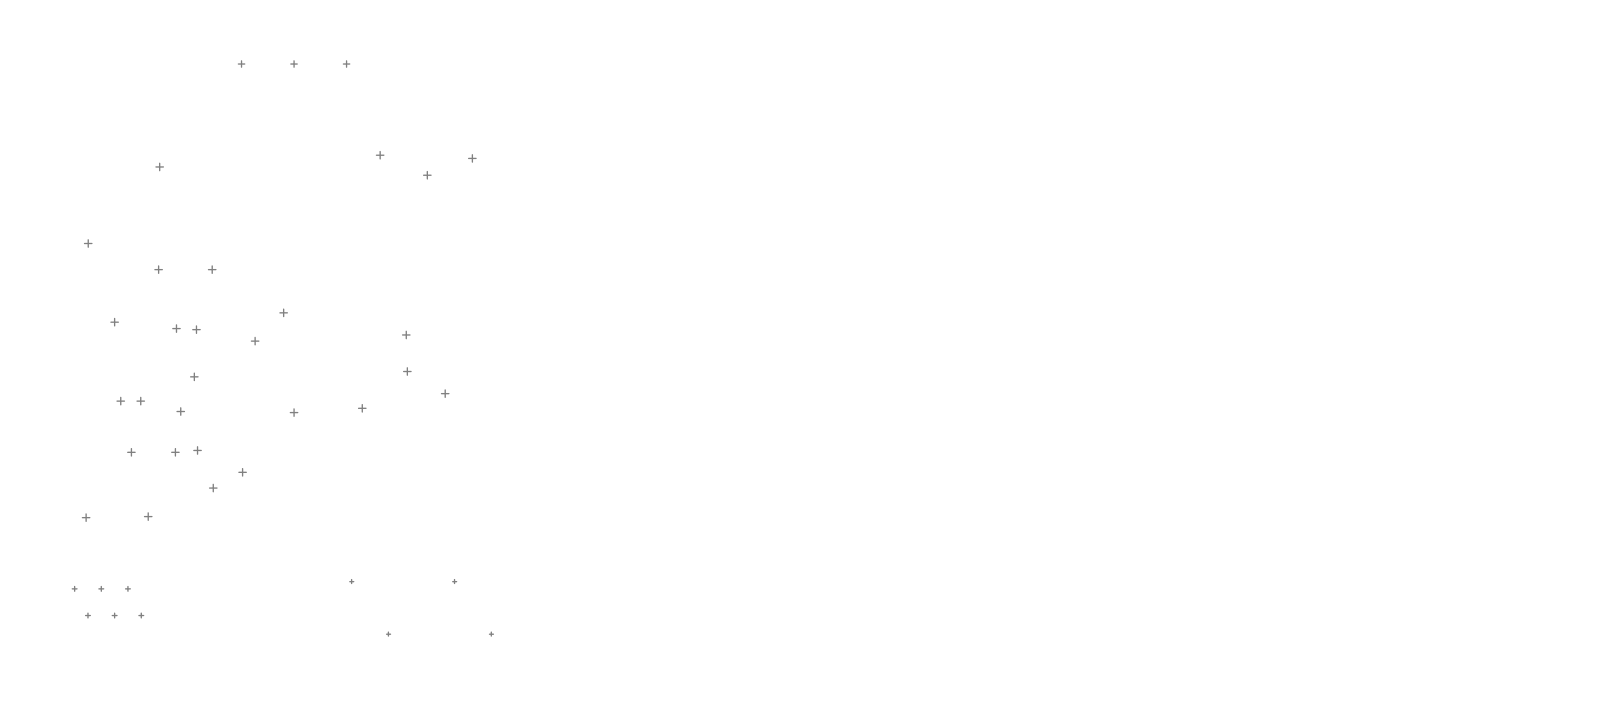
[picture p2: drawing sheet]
<svg xmlns="http://www.w3.org/2000/svg" width="508mm" height="226mm" viewBox="0 0 508 226" stroke-linecap="round" stroke-linejoin="round" font-family="sans-serif">
<g fill="none" stroke="#808080" stroke-width=".42">
<path d="M76.6 19.3v2M93.3 19.3v2M110 19.3v2M75.6 20.3h2.1M92.3 20.3h2M109 20.3h2M49.5 53h2.4M50.7 51.8v2.3M119.4 49.2h2.4M120.6 48.1v2.3M134.4 55.6h2.4M135.6 54.4v2.4"/>
<path d="M148.7 50.3h2.4M149.9 49.1v2.3M26.8 77.2h2.4M28 76.1v2.3M49.1 85.5h2.4M50.3 84.3v2.4M66.2 85.5h2.3M67.3 84.3v2.4M88.8 99.2h2.4M90 98.1v2.3M35.2 102.2h2.4M36.4 101v2.4"/>
<path d="M54.8 104.2h2.4M56 103v2.4M60.5 119.5h2.4M61.2 104.6h2.3M61.7 118.4v2.3M62.3 103.4v2.3M79.8 108.2h2.3M81 107v2.4M127.7 106.3h2.4M128.1 117.8h2.3M128.9 105.1v2.3M129.3 116.7v2.3"/>
<path d="M37.1 127.2h2.4M38.3 126.1v2.3M43.5 127.2h2.3M44.7 126.1v2.3M56.2 130.5h2.3M57.4 129.4v2.3M92.1 130.9h2.4M93.3 129.7v2.4M113.8 129.5h2.3M115 128.3v2.4M140.1 124.9h2.4M141.3 123.7v2.4"/>
<path d="M40.5 143.5h2.4M41.7 142.3v2.4M54.5 143.5h2.3M55.7 142.3v2.4M61.5 142.9h2.4M62.7 141.7v2.4M66.5 154.8h2.4M67.7 153.6v2.4M75.8 149.8h2.4M77 148.6v2.4M26.1 164.2h2.4M27.3 163v2.4"/>
<path d="M45.8 163.9h2.4M47 162.7v2.4M22.9 186.8h1.5M23.7 186v1.6M27.2 195.3h1.5M27.9 194.5v1.5M31.4 186.8h1.5M32.1 186v1.6M35.6 195.3h1.5M36.4 194.5v1.5M39.8 186.8h1.6M40.6 186v1.6"/>
<path d="M44.1 195.3h1.5M44.8 194.5v1.5M111 184.5h1.3M111.6 183.8v1.3M143.6 184.5h1.3M144.2 183.8v1.3M122.7 201.2h1.2M123.3 200.5v1.3M155.3 201.2h1.3M155.9 200.5v1.3"/>
</g>
</svg>
